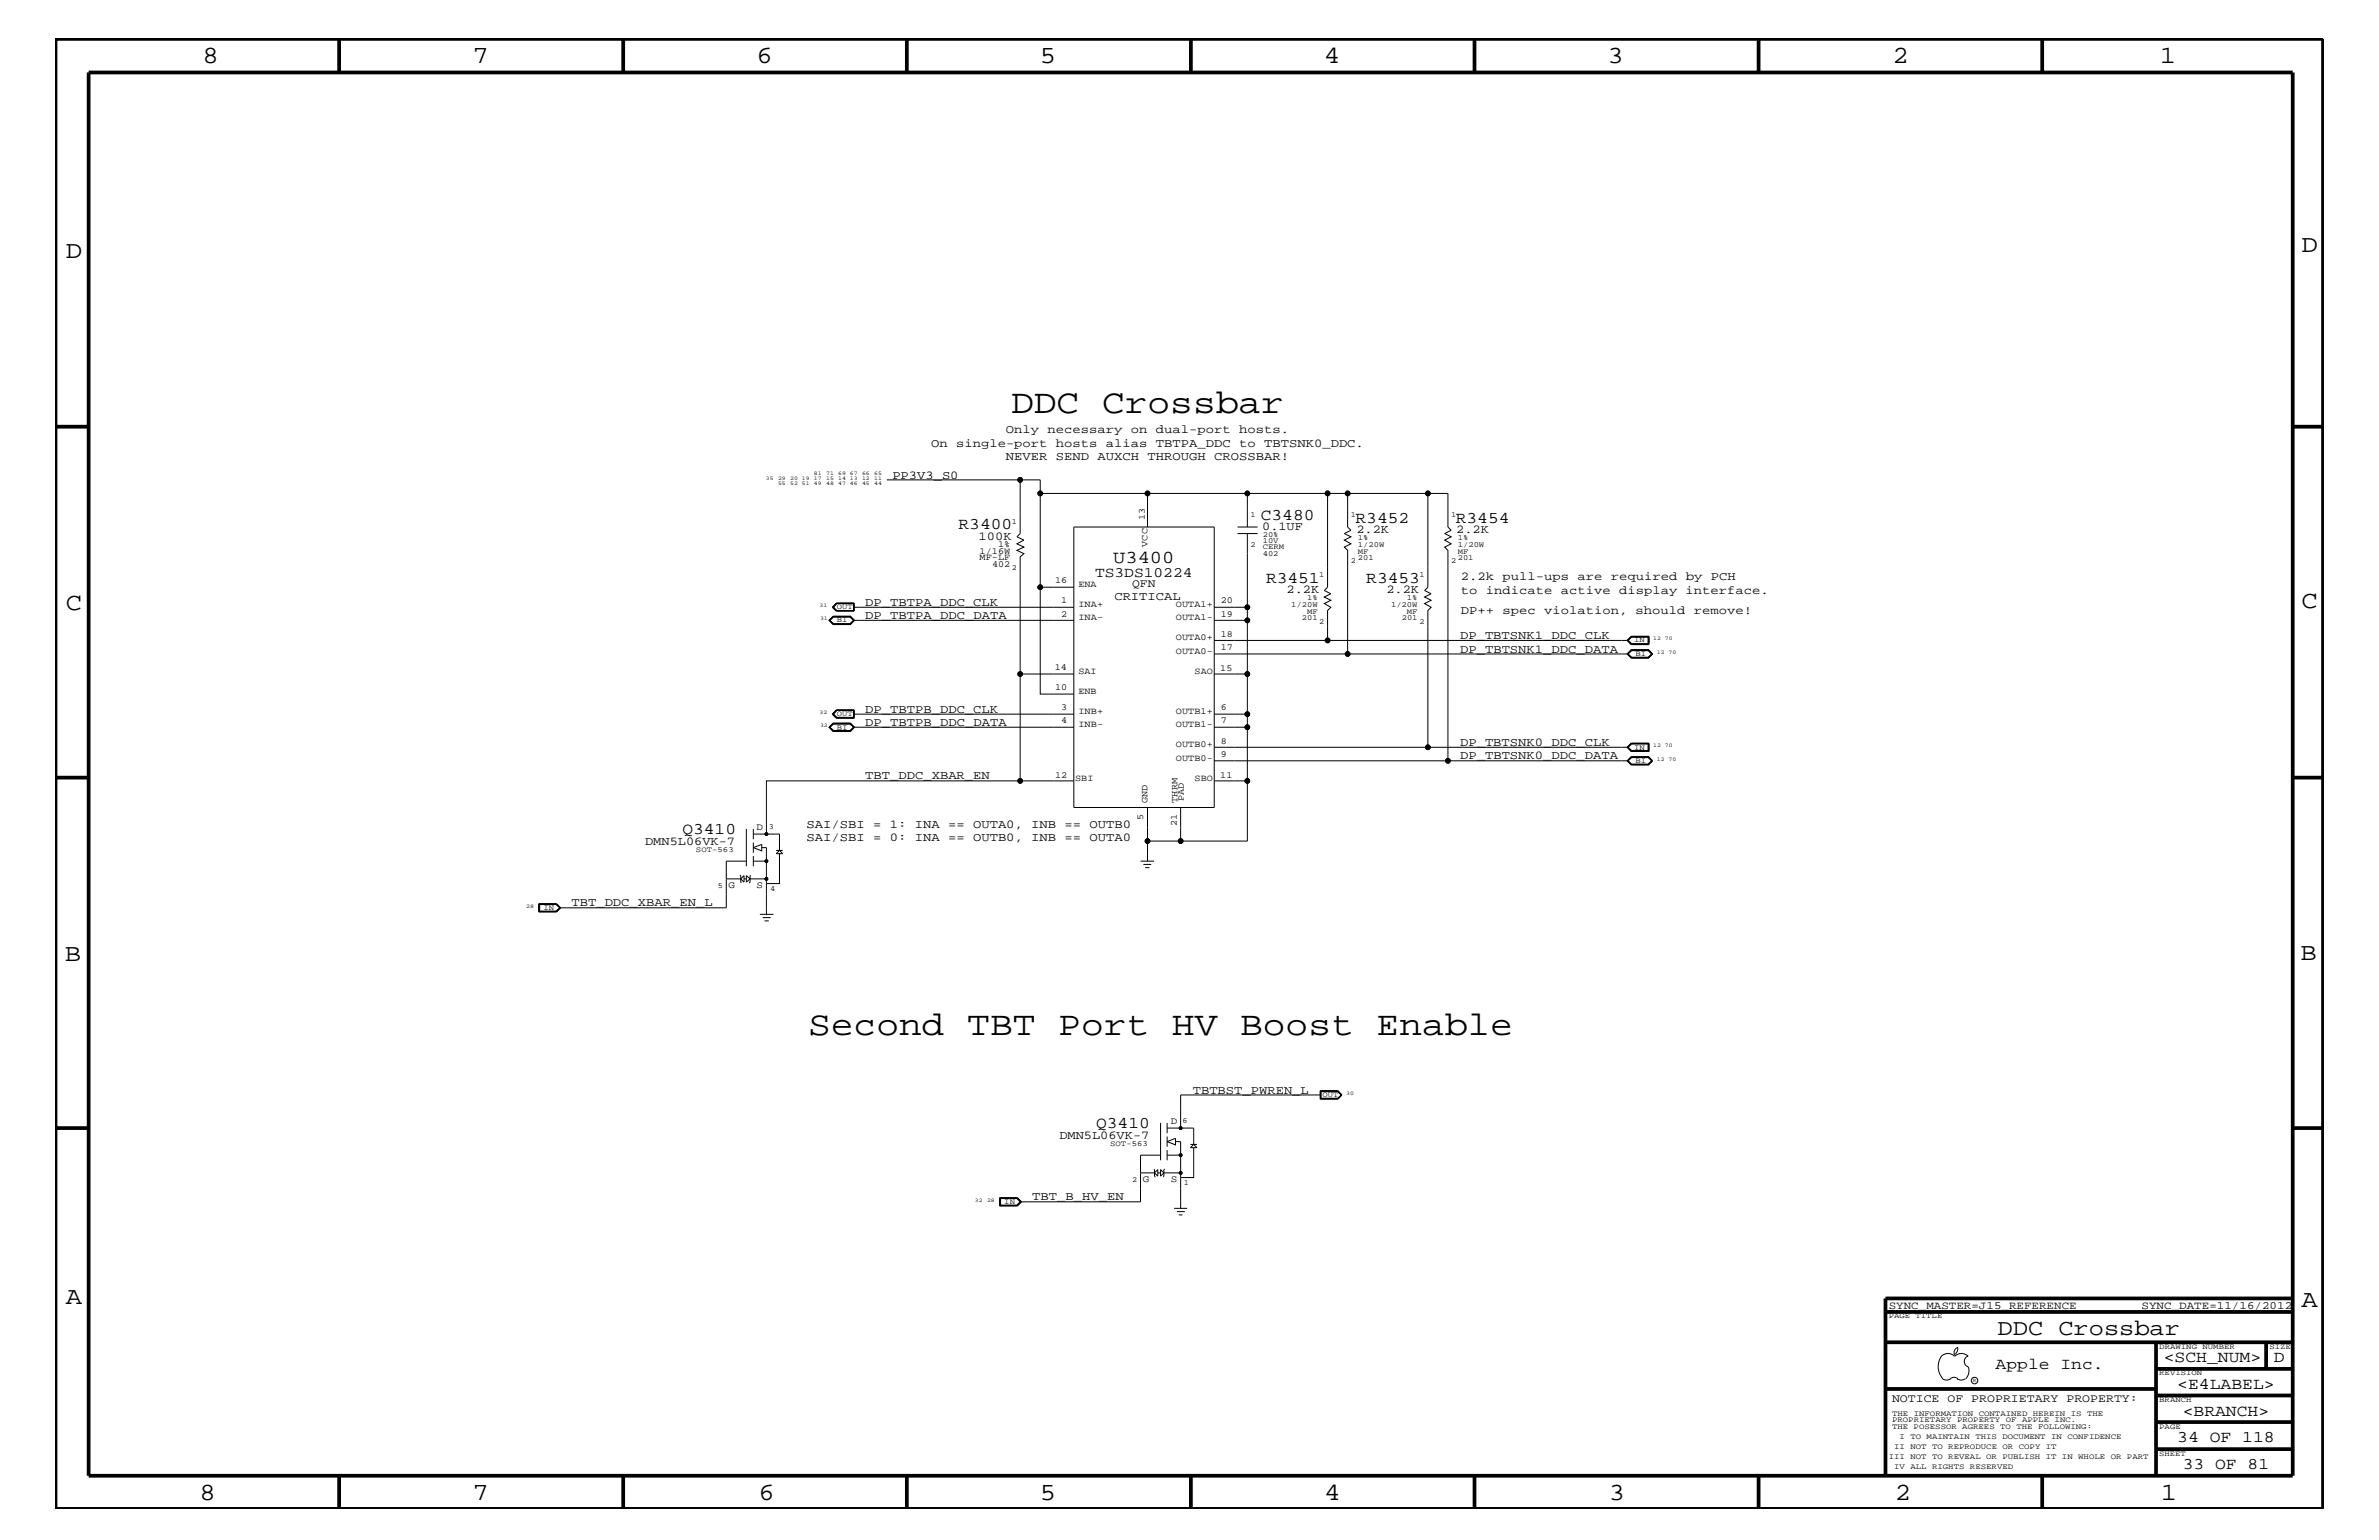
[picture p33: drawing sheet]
<svg xmlns="http://www.w3.org/2000/svg" width="432mm" height="279mm" viewBox="0 0 432 279" stroke-linecap="round" stroke-linejoin="round" font-family="sans-serif">
<defs><g id="words">
<g font-size="6.2">
<text x="183.5" y="75">DDC Crossbar</text>
<text x="146.7" y="187.7">Second TBT Port HV Boost Enable</text>
</g>
<g font-size="4.5">
<text x="36.7" y="11.5">8</text>
<text x="85.8" y="11.5">7</text>
<text x="137.3" y="11.5">6</text>
<text x="188.7" y="11.5">5</text>
<text x="240.3" y="11.5">4</text>
<text x="291.8" y="11.5">3</text>
<text x="343.5" y="11.5">2</text>
<text x="392" y="11.5">1</text>
<text x="11.9" y="46.8">D</text>
<text x="417.7" y="45.7">D</text>
<text x="11.9" y="110.6">C</text>
<text x="417.7" y="110.3">C</text>
<text x="11.8" y="174.3">B</text>
<text x="417.6" y="174.2">B</text>
<text x="11.9" y="236.7">A</text>
<text x="417.7" y="237.1">A</text>
<text x="36.2" y="272.1">8</text>
<text x="85.8" y="272.1">7</text>
<text x="137.7" y="272.1">6</text>
<text x="188.7" y="272.1">5</text>
<text x="240.4" y="272.1">4</text>
<text x="292" y="272.1">3</text>
<text x="343.9" y="272.1">2</text>
<text x="392.2" y="272.1">1</text>
</g>
<text font-size="4.1" x="362.6" y="242.3">DDC Crossbar</text>
<text font-size="3.3" x="202.1" y="102.2">U3400</text>
<g font-size="3">
<text x="228.9" y="94.3">C3480</text>
<text x="246" y="94.9">R3452</text>
<text x="264.2" y="94.9">R3454</text>
<text x="174" y="96">R3400</text>
<text x="229.8" y="105.8">R3451</text>
<text x="248" y="105.8">R3453</text>
<text x="123.9" y="151.3">Q3410</text>
<text x="199" y="204.7">Q3410</text>
<text x="362.2" y="248.4">Apple Inc.</text>
<text x="392.7" y="247.1">&lt;SCH_NUM&gt;</text>
<text x="395.2" y="252">&lt;E4LABEL&gt;</text>
<text x="412.7" y="247.1">D</text>
<text x="396.2" y="256.8">&lt;BRANCH&gt;</text>
<text x="395.2" y="261.6">34 OF 118</text>
<text x="396.2" y="266.6">33 OF 81</text>
</g>
<text font-size="2.6" x="198.8" y="104.7">TS3DS10224</text>
<g font-size="2.2">
<text x="169" y="81.1">On single-port hosts alias TBTPA_DDC to TBTSNK0_DDC.</text>
<text x="182.6" y="78.6">Only necessary on dual-port hosts.</text>
<text x="182.6" y="83.5">NEVER SEND AUXCH THROUGH CROSSBAR!</text>
<text x="162" y="86.9">PP3V3_S0</text>
<text x="177.6" y="97.9">100K</text>
<text x="229.1" y="96.2">0.1UF</text>
<text x="246.2" y="96.7">2.2K</text>
<text x="264.3" y="96.7">2.2K</text>
<text x="233.5" y="107.6">2.2K</text>
<text x="251.6" y="107.6">2.2K</text>
<text x="265.2" y="105.3">2.2k pull-ups are required by PCH</text>
<text x="265.2" y="107.7">to indicate active display interface.</text>
<text x="157.1" y="112.3">DP_TBTPA_DDC_DATA</text>
<text x="157.1" y="109.9">DP_TBTPA_DDC_CLK</text>
<text x="202.3" y="108.9">CRITICAL</text>
<text x="265.2" y="111.4">DP++ spec violation, should remove!</text>
<text x="265" y="115.9">DP_TBTSNK1_DDC_CLK</text>
<text x="265" y="118.4">DP_TBTSNK1_DDC_DATA</text>
<text x="157.1" y="129.3">DP_TBTPB_DDC_CLK</text>
<text x="157.1" y="131.7">DP_TBTPB_DDC_DATA</text>
<text x="265" y="137.8">DP_TBTSNK0_DDC_DATA</text>
<text x="265" y="135.3">DP_TBTSNK0_DDC_CLK</text>
<text x="157.1" y="141.4">TBT_DDC_XBAR_EN</text>
<text x="117.1" y="153.3">DMN5L06VK-7</text>
<text x="146.4" y="152.6">SAI/SBI = 0: INA == OUTB0, INB == OUTA0</text>
<text x="146.4" y="150.1">SAI/SBI = 1: INA == OUTA0, INB == OUTB0</text>
<text x="103.7" y="164.5">TBT_DDC_XBAR_EN_L</text>
<text x="216.5" y="198.4">TBTBST_PWREN_L</text>
<text x="192.3" y="206.6">DMN5L06VK-7</text>
<text x="187.4" y="217.8">TBT_B_HV_EN</text>
</g>
<g font-size="2.1">
<text x="205.5" y="106.5">QFN</text>
<text x="343.4" y="254.4">NOTICE OF PROPRIETARY PROPERTY:</text>
</g>
<g font-size="2">
<text x="342.8" y="237.4">SYNC_MASTER=J15_REFERENCE</text>
<text x="388.7" y="237.4">SYNC_DATE=11/16/2012</text>
</g>
<g font-size="1.8">
<text x="137.3" y="150.7">D</text>
<text x="132.2" y="161.1">G</text>
<text x="137.3" y="161.1">S</text>
<text x="212.5" y="204">D</text>
<text x="207.4" y="214.5">G</text>
<text x="212.5" y="214.5">S</text>
</g>
<g font-size="1.7">
<text x="207.8" y="94.3" transform="rotate(-90 207.8 94.3)">13</text>
<text x="177.8" y="100.4">1/16W</text>
<text x="177.8" y="101.6">MF-LF</text>
<text x="181.2" y="99.3">1%</text>
<text x="208.3" y="99.2" transform="rotate(-90 208.3 99.2)">VCC</text>
<text x="180.1" y="102.9">402</text>
<text x="191.5" y="105.8">16</text>
<text x="195.7" y="106.5">ENA</text>
<text x="192.6" y="111.9">2</text>
<text x="192.6" y="109.4">1</text>
<text x="195.7" y="112.6">INA-</text>
<text x="195.7" y="110.2">INA+</text>
<text x="213.4" y="110.2">OUTA1+</text>
<text x="213.4" y="112.6">OUTA1-</text>
<text x="221.6" y="111.9">19</text>
<text x="221.6" y="109.4">20</text>
<text x="213.4" y="116.2">OUTA0+</text>
<text x="213.4" y="118.6">OUTA0-</text>
<text x="221.6" y="117.9">17</text>
<text x="221.6" y="115.5">18</text>
<text x="191.4" y="121.6">14</text>
<text x="191.5" y="125.2">10</text>
<text x="195.7" y="122.3">SAI</text>
<text x="195.7" y="125.9">ENB</text>
<text x="216.8" y="122.3">SAO</text>
<text x="221.5" y="121.7">15</text>
<text x="192.6" y="131.3">4</text>
<text x="192.6" y="128.8">3</text>
<text x="195.7" y="129.6">INB+</text>
<text x="195.7" y="131.9">INB-</text>
<text x="213.4" y="129.6">OUTB1+</text>
<text x="213.4" y="131.9">OUTB1-</text>
<text x="221.6" y="131.3">7</text>
<text x="221.6" y="128.8">6</text>
<text x="213.4" y="135.6">OUTB0+</text>
<text x="221.6" y="137.3">9</text>
<text x="221.6" y="134.9">8</text>
<text x="191.5" y="141.1">12</text>
<text x="195.2" y="141.7">SBI</text>
<text x="213.4" y="138">OUTB0-</text>
<text x="216.8" y="141.7">SBO</text>
<text x="221.5" y="141.1">11</text>
<text x="207.5" y="148.8" transform="rotate(-90 207.5 148.8)">5</text>
<text x="208.3" y="145.7" transform="rotate(-90 208.3 145.7)">GND</text>
<text x="213.6" y="149.9" transform="rotate(-90 213.6 149.9)">21</text>
<text x="213.7" y="145.7" transform="rotate(-90 213.7 145.7)">THRM</text>
<text x="214.9" y="145.3" transform="rotate(-90 214.9 145.3)">PAD</text>
</g>
<g font-size="1.4">
<text x="183.6" y="95">1</text>
<text x="227" y="93.8">1</text>
<text x="245.2" y="93.8">1</text>
<text x="263.4" y="93.8">1</text>
<text x="227" y="99.3">2</text>
<text x="229.2" y="101">402</text>
<text x="229.2" y="99.7">CERM</text>
<text x="229.2" y="98.5">10V</text>
<text x="229.2" y="97.4">20%</text>
<text x="246.5" y="98">1%</text>
<text x="246.5" y="99.3">1/20W</text>
<text x="246.5" y="100.4">MF</text>
<text x="246.5" y="101.6">201</text>
<text x="264.6" y="98">1%</text>
<text x="264.6" y="99.3">1/20W</text>
<text x="264.6" y="100.4">MF</text>
<text x="264.6" y="101.6">201</text>
<text x="183.6" y="103.5">2</text>
<text x="239.4" y="104.7">1</text>
<text x="245.2" y="102.2">2</text>
<text x="257.6" y="104.7">1</text>
<text x="263.4" y="102.2">2</text>
<text x="151.9" y="112.9">BI</text>
<text x="151.9" y="110.5">OUT</text>
<text x="234.4" y="110.2">1/20W</text>
<text x="236.3" y="112.6">201</text>
<text x="237.2" y="108.9">1%</text>
<text x="237.2" y="111.4">MF</text>
<text x="239.4" y="113.1">2</text>
<text x="252.5" y="110.2">1/20W</text>
<text x="254.4" y="112.6">201</text>
<text x="255.4" y="108.9">1%</text>
<text x="255.4" y="111.4">MF</text>
<text x="257.6" y="113.1">2</text>
<text x="296.6" y="116.5">IN</text>
<text x="296.8" y="119">BI</text>
<text x="151.9" y="129.9">OUT</text>
<text x="151.9" y="132.4">BI</text>
<text x="296.6" y="136">IN</text>
<text x="296.8" y="138.4">BI</text>
<text x="126.3" y="154.6">SOT-563</text>
<text x="139.5" y="150.5">3</text>
<text x="130.3" y="161.1">5</text>
<text x="139.8" y="161.7">4</text>
<text x="98.6" y="165">IN</text>
<text x="214.6" y="203.8">6</text>
<text x="240" y="199">OUT</text>
<text x="201.5" y="208">SOT-563</text>
<text x="205.5" y="214.4">2</text>
<text x="214.9" y="215.1">1</text>
<text x="182.3" y="218.4">IN</text>
<text x="342.8" y="239.2">PAGE TITLE</text>
<text x="391.9" y="244.7">DRAWING NUMBER</text>
<text x="411.9" y="244.7">SIZE</text>
<text x="391.9" y="249.5">REVISION</text>
<text x="343.4" y="256.8">THE INFORMATION CONTAINED HEREIN IS THE</text>
<text x="391.9" y="254.4">BRANCH</text>
<text x="343.4" y="258">PROPRIETARY PROPERTY OF APPLE INC.</text>
<text x="343.4" y="259.3">THE POSESSOR AGREES TO THE FOLLOWING:</text>
<text x="343.8" y="262.9">II NOT TO REPRODUCE OR COPY IT</text>
<text x="344.8" y="261.1">I TO MAINTAIN THIS DOCUMENT IN CONFIDENCE</text>
<text x="391.9" y="259.3">PAGE</text>
<text x="342.8" y="264.7">III NOT TO REVEAL OR PUBLISH IT IN WHOLE OR PART</text>
<text x="343.8" y="266.6">IV ALL RIGHTS RESERVED</text>
<text x="391.9" y="264.1">SHEET</text>
</g>
<g font-size="1">
<text x="139" y="87.1">35</text>
<text x="141.2" y="87.1">29</text>
<text x="141.2" y="88">55</text>
<text x="143.4" y="87.1">20 19</text>
<text x="143.4" y="88">52 51</text>
<text x="147.7" y="86.2">81</text>
<text x="147.7" y="87.1">17</text>
<text x="147.7" y="88">49</text>
<text x="149.9" y="86.2">71</text>
<text x="149.9" y="87.1">15</text>
<text x="149.9" y="88">48</text>
<text x="152.1" y="87.1">14 13</text>
<text x="152.1" y="86.2">69 67</text>
<text x="152.1" y="88">47 46</text>
<text x="156.5" y="87.1">12</text>
<text x="156.5" y="86.2">66</text>
<text x="156.5" y="88">45</text>
<text x="158.7" y="87.1">11</text>
<text x="158.7" y="88">44</text>
<text x="158.7" y="86.2">65</text>
<text x="148.8" y="110.2">31</text>
<text x="148.8" y="112.6">31</text>
<text x="300.1" y="116.2">12 70</text>
<text x="300.7" y="118.6">12 70</text>
<text x="148.8" y="129.6">32</text>
<text x="148.8" y="131.9">32</text>
<text x="300.1" y="135.6">12 70</text>
<text x="300.7" y="138">12 70</text>
<text x="95.5" y="164.7">28</text>
<text x="244.3" y="198.7">30</text>
<text x="177" y="218">32</text>
<text x="179.2" y="218">28</text>
<text x="358.1" y="250.7">R</text>
</g>
</g></defs>
<g fill="none" stroke="#000" stroke-width=".18">
<path d="M161 87.1h24.2v9.7l-.6 .6 1.2 .6-1.2 .7 1.2 .6-1.2 .6 1.2 .5-.6 .6v21.3h9.7M185.2 87.1h3.6v19.4M188.8 89.5h19.5v6.1M194.9 95.6h25.5v50.9h-25.5zM208.3 89.5h18.1v6.1M224.6 95.6h3.7M224.6 96.8h3.7M226.4 89.5h14.6v17l-.6 .6 1.2 .6-1.2 .6 1.2 .6-1.2 .6 1.2 .7-.6 .6v5.4M226.4 96.8v15.8M241 89.5h3.6M259.2 89.5h3.6v6.1l.6 .6-1.2 .6 1.2 .6-1.2 .6 1.2 .7-1.2 .6 .6 .6v38.1M150.5 112.6l.7-.8h3.1l.8 .8-.8 .7h-3.1z"/>
<path d="M151.2 111.9h3.1l.6 .7M151.2 111.9h3.1l.7 .7-.7 .6h-3.1M151.2 111.9l-.7 .7 .7 .6M151.2 111.9l-.6 .7 .6 .6M151.8 109.4h3.2v1.5h-3.2M151.8 109.5h3.1v1.3h-3.1l-.6-.6zM151.8 109.4l-.8 .8 .8 .7M151.8 109.4l-.7 .8 .7 .7M151.9 109.5l-.6 .7 .6 .6M154.9 112.6l-.6 .5h-3l-.7-.5 .7-.6h3l.6 .6h40M154.9 112.6l-.6 .6h-3.1M154.9 110.2h40"/>
<path d="M194.9 106.5h-6.1v19.4h6.1M220.4 112.6h6v9.7h-6M220.4 110.2h6M220.4 116.2h75.1M220.4 118.6h75.1M244.6 118.6v-18.7l-.6-.6 1.2-.6-1.2-.7 1.2-.6-1.2-.6 1.2-.6-.6-.6v-6.1h14.6v17l-.6 .6 1.2 .6-1.2 .6 1.2 .6-1.2 .6 1.2 .7-.6 .6v24.8M295.5 118.6l.7-.5h2.9l.7 .5-.7 .6h-2.9zM295.5 116.2l.7-.6h2.9v1.2h-2.9zM295.5 116.2l.6 .7M296.1 117.9h3.1l.7 .7-.7 .7h-3.1M296.1 117.9h3.1l.8 .7-.8 .8h-3.1l-.8-.8zM296.1 117.9l-.7 .7 .7 .7"/>
<path d="M296.1 115.4h3.2v1.6h-3.2l-.8-.8zM296.1 115.5l-.7 .7 .7 .7M296.1 116.9h3.2M296.1 115.5h3.2M296.1 115.5l-.6 .7M299.2 115.5v1.4M299.8 118.6l-.6-.6h-3.1l-.6 .6 .6 .7M299.8 118.6l-.6 .7h-3.1M150.5 131.9l.7-.7h3.1l.8 .7-.8 .8h-3.1zM150.6 131.9l.6-.6h3.1l.6 .6-.6 .7h-3.1zM151 129.6l.8-.8h3.2v1.5h-3.2zM151.2 131.3h3.1l.7 .6-.7 .8h-3.1l-.7-.8z"/>
<path d="M151.8 128.8l-.7 .8 .7 .6h3.2M151.8 128.9h3.1v1.3h-3.1l-.6-.6zM151.9 128.9l-.6 .7 .6 .6M154.9 131.9l-.6 .6h-3l-.7-.6 .7-.6h3l.6 .6h40M154.9 129.6h40M185.2 122.3v19.4h-46.1v9.6M220.4 129.6h6v2.3h-6M220.4 135.6h75.1M220.4 138h75.1M226.4 122.3v7.3M226.4 131.9v20.7h-12.1M295.5 138l.7-.6h2.9l.7 .6-.7 .6h-2.9z"/>
<path d="M295.5 135.6l.7-.6h2.9v1.2h-2.9zM296.1 137.4h3.1l.6 .6M296.1 137.4h3.1l.7 .6-.7 .7h-3.1M296.1 137.3h3.1l.8 .7-.8 .8h-3.1l-.8-.8zM296.1 137.4l-.7 .6 .7 .7M296.1 137.4l-.6 .6 .6 .7M296.1 134.8h3.2v1.5h-3.2l-.8-.7zM296.1 134.9l-.7 .7 .7 .7M296.1 134.9h3.2M296.1 134.9l-.6 .7M299.2 134.9v1.4h-3.1l-.6-.7M299.8 138l-.6 .7h-3.1"/>
<path d="M131.8 159.5h2.7l.5 .5v-1.1l-.5 .6M134.3 158.8l.2 .1v1.3M135 159.5h.5M135.5 158.9l.6 .6-.6 .5zM135.5 156.2h-3.7v8.5h-30.2M135.5 150.4v6.8M136.1 159.5h3M136.2 158.8l-.1 1.2-.1 .2M136.7 153.8l1.6-.6v1.2zM136.7 156.2h2.4M136.7 151.3h4.8v3M136.7 150.4v1.9"/>
<path d="M136.7 152.9v1.8M136.7 155.3v1.9M138.3 153.8h.8v12.1M140.9 154.3h1.2M141.5 154.9v5.4h-2.4M141.5 154.3l.6 .6h-1.2zM185.2 141.7h9.7M207 156.2h2.5M207.5 156.8h1.5M207.9 157.4h.7M208.3 146.5v9.7M214.3 146.5v6.1h-6"/>
<path d="M220.4 141.7h6M97.8 163.9h3.2l.8 .8-.8 .8h-3.2zM97.8 165.4h3.2M97.8 164h3.2M97.9 164v1.4M98 164.1h2.9l.7 .6-.7 .6h-2.9zM101 164l.7 .7-.7 .7M101 164l.6 .7M101.6 164.7l-.6 .7M137.9 165.9h2.5M138.4 166.5h1.5M138.8 167.1h.7"/>
<path d="M239.6 197.9h3.2l.8 .8-.8 .7h-3.2zM239.7 197.9v1.4h3.1l.7-.6M239.7 198h3.1l.7 .7M239.8 198.7h-25.5v6M239.8 198.1h3l.6 .6-.6 .5h-3zM242.8 197.9l.7 .8M181.4 217.3h3.3l.7 .7-.7 .8h-3.3zM181.4 218.7h3.3M181.4 217.4h3.3M181.5 217.4v1.3M181.6 217.5h3l.6 .5-.6 .6h-3zM184.7 217.4l.6 .6-.6 .7"/>
<path d="M207 212.8h2.6l.5 .6v-1.2l-.5 .6M209.5 212.1l.1 1.3 .1 .2M210.1 212.8h.6M210.7 212.2l.5 .6-.5 .6zM210.7 209.6h-3.7v8.4h-21.8M210.7 203.7v6.8M211.2 212.8h3.1M211.4 212.1l-.2 .1v1.4M211.8 207.1l1.6-.6v1.2zM211.8 204.7h4.9v2.9M211.8 203.7v1.9M211.8 206.2v1.9"/>
<path d="M211.8 208.6v1.9M211.8 209.6h2.5M213.1 219.2h2.4M213.4 207.1h.9v12.1M213.6 219.8h1.5M216.1 208.2l.6-.6 .6 .6zM216.1 207.6h1.2M216.7 208.2v5.4h-2.4M214 220.4h.6M352.3 246.1a1.72 1.72 0 0 1 2.5 0 1.69 1.69 0 0 1 2.4 0M352.4 246a3.2 3.2 0 0 0 .4 4.3l.8 .1 .4-.2M354 250.2l.7-.3 .7 .3"/>
<path d="M355.2 250.2l.7 .2 .7-.2M355.3 244.4v.3a1.18 1.18 0 0 1-.6 1.1M355.4 244.4a.99 .99 0 0 0-.6 1.4M357.2 246a1.04 1.04 0 0 0-.7 1 1.04 1.04 0 0 0 .7 1M357.3 248l.1 .7a2.11 2.11 0 0 1-.6 1.5"/>
<circle cx="185.2" cy="87.1" r=".42"/>
<circle cx="188.8" cy="89.5" r=".42"/>
<circle cx="208.3" cy="89.5" r=".42"/>
<circle cx="226.4" cy="89.5" r=".42"/>
<circle cx="241" cy="89.5" r=".42"/>
<circle cx="244.6" cy="89.5" r=".42"/>
<circle cx="259.2" cy="89.5" r=".42"/>
<circle cx="188.8" cy="106.5" r=".42"/>
<circle cx="226.4" cy="110.2" r=".42"/>
<circle cx="226.4" cy="112.6" r=".42"/>
<circle cx="241" cy="116.2" r=".42"/>
<circle cx="244.6" cy="118.6" r=".42"/>
<circle cx="185.2" cy="122.3" r=".42"/>
<circle cx="226.4" cy="129.6" r=".42"/>
<circle cx="226.4" cy="122.3" r=".42"/>
<circle cx="226.4" cy="131.9" r=".42"/>
<circle cx="259.2" cy="135.6" r=".42"/>
<circle cx="262.8" cy="138" r=".42"/>
<circle cx="139.1" cy="151.3" r=".25"/>
<circle cx="139.1" cy="156.2" r=".25"/>
<circle cx="139.1" cy="159.5" r=".25"/>
<circle cx="185.2" cy="141.7" r=".42"/>
<circle cx="208.3" cy="152.6" r=".42"/>
<circle cx="214.3" cy="152.6" r=".42"/>
<circle cx="226.4" cy="141.7" r=".42"/>
<circle cx="214.3" cy="204.7" r=".25"/>
<circle cx="214.3" cy="209.6" r=".25"/>
<circle cx="214.3" cy="212.8" r=".25"/>
<circle cx="358.4" cy="250.5" r=".59"/>
</g>
<g fill="#000">
<circle cx="185.2" cy="87.1" r=".42"/>
<circle cx="188.8" cy="89.5" r=".42"/>
<circle cx="208.3" cy="89.5" r=".42"/>
<circle cx="226.4" cy="89.5" r=".42"/>
<circle cx="241" cy="89.5" r=".42"/>
<circle cx="244.6" cy="89.5" r=".42"/>
<circle cx="259.2" cy="89.5" r=".42"/>
<circle cx="188.8" cy="106.5" r=".42"/>
<circle cx="226.4" cy="110.2" r=".42"/>
<circle cx="226.4" cy="112.6" r=".42"/>
<circle cx="241" cy="116.2" r=".42"/>
<circle cx="244.6" cy="118.6" r=".42"/>
<circle cx="185.2" cy="122.3" r=".42"/>
<circle cx="226.4" cy="129.6" r=".42"/>
<circle cx="226.4" cy="122.3" r=".42"/>
<circle cx="226.4" cy="131.9" r=".42"/>
<circle cx="259.2" cy="135.6" r=".42"/>
<circle cx="262.8" cy="138" r=".42"/>
<circle cx="139.1" cy="151.3" r=".25"/>
<circle cx="139.1" cy="156.2" r=".25"/>
<circle cx="139.1" cy="159.5" r=".25"/>
<circle cx="185.2" cy="141.7" r=".42"/>
<circle cx="208.3" cy="152.6" r=".42"/>
<circle cx="214.3" cy="152.6" r=".42"/>
<circle cx="226.4" cy="141.7" r=".42"/>
<circle cx="214.3" cy="204.7" r=".25"/>
<circle cx="214.3" cy="209.6" r=".25"/>
<circle cx="214.3" cy="212.8" r=".25"/>
</g>
<g fill="none" stroke="#000" stroke-width=".68" stroke-linecap="butt">
<path d="M10.1 7.1h411.5v266.7h-411.5zM16.1 13.2h400v254.5h-400zM61.6 7.1v6.1M113.1 7.1v6.1M164.6 7.1v6.1M216.2 7.1v6.1M267.6 7.1v6.1M319.2 7.1v6.1M370.7 7.1v6.1M10.1 77.4h6M416.1 77.4h5.5M10.1 141.1h6"/>
<path d="M416.1 141.1h5.5M10.1 204.7h6M416.1 204.7h5.5M342.2 238h73.9M416.1 235.6h-73.9v32.1M342.2 243.5h73.9M342.2 252h49.1M391.3 248.4h24.8M391.3 243.5v24.2M391.3 258h24.8M391.3 253.2h24.8M411.3 243.5v4.9"/>
<path d="M61.6 267.7v6.1M113.1 267.7v6.1M164.6 267.7v6.1M216.2 268v5.8M267.6 267.7v6.1M319.2 267.7v6.1M370.7 267.7v6.1M391.3 262.9h24.8"/>
</g>
<use href="#words"/>
</svg>
